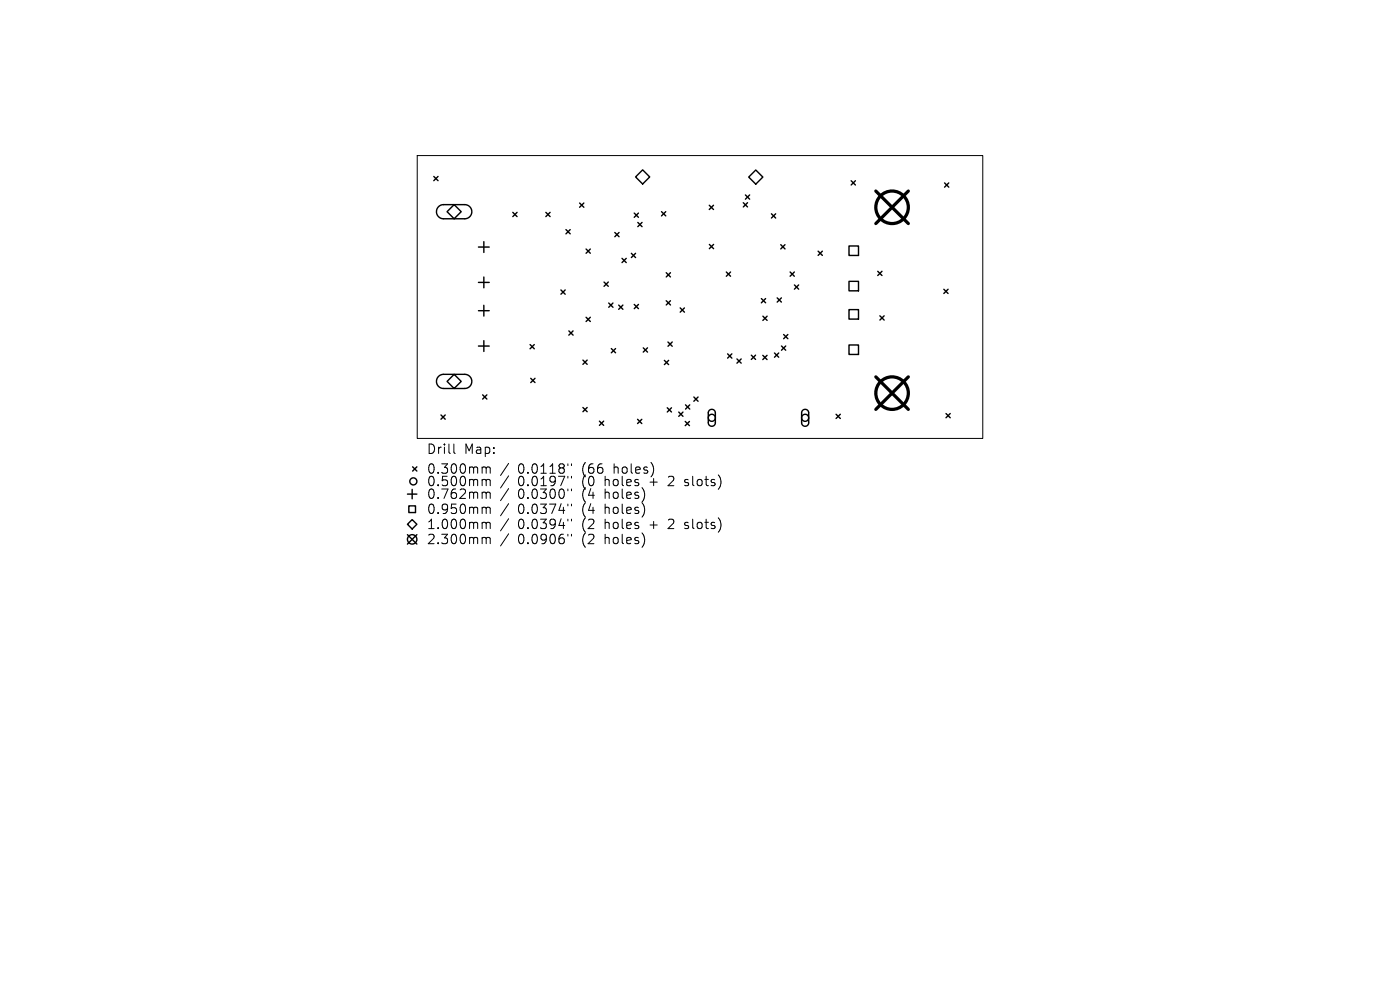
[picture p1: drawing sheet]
<svg xmlns="http://www.w3.org/2000/svg" width="297mm" height="210mm" viewBox="0 0 297 210" stroke-linecap="round" stroke-linejoin="round" font-family="sans-serif">
<defs><g id="words">
<g font-size="2.8">
<text x="90.4" y="96.6">Drill</text>
<text x="90.4" y="100.8">0.300mm</text>
<text x="98.4" y="96.6">Map:</text>
<text x="109.9" y="100.8">0.0118&quot;</text>
<text x="123.6" y="100.8">(66</text>
<text x="130.5" y="100.8">holes)</text>
<text x="90.4" y="103.4">0.500mm</text>
<text x="90.4" y="106.1">0.762mm</text>
<text x="109.9" y="103.4">0.0197&quot;</text>
<text x="109.9" y="106.1">0.0300&quot;</text>
<text x="123.6" y="103.4">(0</text>
<text x="123.6" y="106.1">(4</text>
<text x="128.6" y="103.4">holes</text>
<text x="128.6" y="106.1">holes)</text>
<text x="138.3" y="103.4">+</text>
<text x="142.5" y="103.4">2</text>
<text x="146.1" y="103.4">slots)</text>
<text x="90.4" y="109.3">0.950mm</text>
<text x="90.4" y="112.5">1.000mm</text>
<text x="109.9" y="109.3">0.0374&quot;</text>
<text x="109.9" y="112.5">0.0394&quot;</text>
<text x="123.6" y="109.3">(4</text>
<text x="123.6" y="112.5">(2</text>
<text x="128.6" y="109.3">holes)</text>
<text x="128.6" y="112.5">holes</text>
<text x="138.3" y="112.5">+</text>
<text x="142.5" y="112.5">2</text>
<text x="146.1" y="112.5">slots)</text>
<text x="90.4" y="115.7">2.300mm</text>
<text x="109.9" y="115.7">0.0906&quot;</text>
<text x="123.6" y="115.7">(2</text>
<text x="128.6" y="115.7">holes)</text>
</g>
</g></defs>
<g fill="none" stroke="#000" stroke-width=".21">
<path d="M88.5 33h120v60h-120zM96.3 94.2v1.7l.3 .3M102.6 99.1h.3l.2 .2M103.1 99.3l.3-.2 .5 .1 .1 1.2M103.1 99.3v1.1M107.9 98.3l-1.7 2.6M120.5 98.4v.4M121.2 98.4v.4M102.6 101.7h.3l.2 .3M102.6 104.4h.3l.2 .3M102.6 107.6h.3l.2 .3M102.6 110.8h.3l.2 .3"/>
<path d="M102.6 114h.3l.2 .3M103.1 102v1M103.1 104.7v1M103.1 107.9v1M103.1 111.1v1M103.1 114.3v1M103.1 102l.3-.3 .5 .1 .1 1.2M103.1 104.7l.3-.3 .5 .1 .1 1.2M103.1 107.9l.3-.3 .5 .1 .1 1.2M103.1 111.1l.3-.3 .5 .1 .1 1.2M103.1 114.3l.3-.3 .5 .1 .1 1.2M107.9 100.9l-1.7 2.6"/>
<path d="M107.9 103.6l-1.7 2.6M107.9 106.8l-1.7 2.6M107.9 110l-1.7 2.6M107.9 113.2l-1.7 2.6M120.5 101v.4M120.5 103.7v.4M120.5 106.9v.4M120.5 110.1v.4M120.5 113.3v.4M121.2 101v.4M121.2 103.7v.4M121.2 106.9v.4"/>
<path d="M121.2 110.1v.4M121.2 113.3v.4M145.2 102.9l.2 .1M145.2 112l.2 .1M145.3 101.8v.5M145.3 110.9v.5"/>
</g>
<g fill="none" stroke="#000" stroke-width=".3">
<path d="M92 37.4l.9 .9M92.9 37.4l-.9 .9M136.3 36l1.5 1.5-1.5 1.5-1.5-1.5zM160.3 36.1l1.5 1.5-1.5 1.5-1.5-1.5zM180.6 38.3l.9 .9M181.5 38.3l-.9 .9M200.4 38.8l.9 .9M201.3 38.8l-.9 .9M93 43.8l1-.4h4.6a1.5 1.5 0 0 1 1.5 1.5 1.5 1.5 0 0 1-1.5 1.5h-4.5a1.5 1.5 0 0 1-1.4-.9 1.5 1.5 0 0 1 .3-1.7zM94.8 44.9l1.5-1.5 1.5 1.5-1.5 1.5zM101.5 52.4h2.3M101.5 59.9h2.3"/>
<path d="M102.6 51.3v2.3M102.6 58.8v2.3M108.8 45l.9 .9M109.7 45l-.9 .9M115.8 45l.9 .9M116.7 45l-.9 .9M120.1 48.7l.9 .9M121 48.7l-.9 .9M123 43.1l.9 .9M123.9 43.1l-.9 .9M124.3 52.8l.9 .9M125.2 52.8l-.9 .9"/>
<path d="M128.1 59.8l.9 .9M129 59.8l-.9 .9M130.4 49.3l.9 .9M131.3 49.3l-.9 .9M132 54.8l.9 .9M132.9 54.8l-.9 .9M133.9 53.7l.9 .9M134.5 45.2l.9 .9M134.8 53.7l-.9 .9M135.3 47.2l.9 .9M135.4 45.2l-.9 .9M136.2 47.2l-.9 .9"/>
<path d="M140.3 44.9l.9 .9M141.2 44.9l-.9 .9M141.3 57.9l.9 .9M142.2 57.9l-.9 .9M150.5 43.5l.9 .9M150.5 51.9l.9 .9M151.4 43.5l-.9 .9M151.4 51.9l-.9 .9M154.1 57.7l.9 .9M155 57.7l-.9 .9M157.7 43l.9 .9M158.1 41.4l.9 .9"/>
<path d="M158.6 43l-.9 .9M159 41.4l-.9 .9M163.7 45.4l.9 .9M164.6 45.4l-.9 .9M165.6 51.9l.9 .9M166.5 51.9l-.9 .9M167.6 57.7l.9 .9M168.5 57.7l-.9 .9M173.6 53.3l.9 .9M174.5 53.3l-.9 .9M180.1 52.2h2v2h-2zM180.1 59.7h2v2h-2z"/>
<path d="M186.2 57.5l.9 .9M187.1 57.5l-.9 .9M93 79.8l1-.4h4.6a1.5 1.5 0 0 1 1.5 1.5 1.5 1.5 0 0 1-1.5 1.5h-4.5a1.5 1.5 0 0 1-1.4-.9 1.5 1.5 0 0 1 .3-1.7zM96.3 79.4l1.5 1.5-1.5 1.5-1.5-1.5zM101.5 65.9h2.3M101.5 73.4h2.3M102.6 64.8v2.3M102.6 72.3v2.3M112.4 73.1l.9 .9M113.3 73.1l-.9 .9M119 61.5l.9 .9M119.9 61.5l-.9 .9"/>
<path d="M120.7 70.2l.9 .9M121.6 70.2l-.9 .9M123.7 76.4l.9 .9M124.3 67.3l.9 .9M124.6 76.4l-.9 .9M125.2 67.3l-.9 .9M129.1 64.3l.9 .9M129.7 73.9l.9 .9M130 64.3l-.9 .9M130.6 73.9l-.9 .9M131.2 64.7l.9 .9M132.1 64.7l-.9 .9"/>
<path d="M134.5 64.6l.9 .9M135.4 64.6l-.9 .9M136.5 73.8l.9 .9M137.4 73.8l-.9 .9M140.9 76.4l.9 .9M141.3 63.8l.9 .9M141.7 72.6l.9 .9M141.8 76.4l-.9 .9M142.2 63.8l-.9 .9M142.6 72.6l-.9 .9M144.3 65.3l.9 .9M145.2 65.3l-.9 .9"/>
<path d="M154.4 75.1l.9 .9M155.3 75.1l-.9 .9M156.3 76.1l.9 .9M157.2 76.1l-.9 .9M159.4 75.3l.9 .9M160.3 75.3l-.9 .9M161.5 63.3l.9 .9M161.8 75.4l.9 .9M161.8 67.1l.9 .9M162.4 63.3l-.9 .9M162.7 75.4l-.9 .9M162.7 67.1l-.9 .9"/>
<path d="M164.3 74.9l.9 .9M164.9 63.2l.9 .9M165.2 74.9l-.9 .9M165.8 63.2l-.9 .9M165.8 73.4l.9 .9M166.2 71l.9 .9M166.7 73.4l-.9 .9M167.1 71l-.9 .9M168.5 60.4l.9 .9M169.4 60.4l-.9 .9M180.1 65.7h2v2h-2zM180.1 73.2h2v2h-2z"/>
<path d="M186.7 67l.9 .9M187.6 67l-.9 .9M200.2 61.4l.9 .9M201.1 61.4l-.9 .9M87.5 99l.9 .9M88.4 99l-.9 .9M93.5 88l.9 .9M94.4 88l-.9 .9M102.4 83.8l.9 .9M103.3 83.8l-.9 .9M112.6 80.3l.9 .9M113.5 80.3l-.9 .9"/>
<path d="M123.7 86.4l.9 .9M124.6 86.4l-.9 .9M127.2 89.3l.9 .9M128.1 89.3l-.9 .9M135.3 88.9l.9 .9M136.2 88.9l-.9 .9M141.6 86.5l.9 .9M142.5 86.5l-.9 .9M144 87.4l.9 .9M144.9 87.4l-.9 .9M145.4 89.4l.9 .9M145.4 85.9l.9 .9"/>
<path d="M146.3 89.4l-.9 .9M146.3 85.9l-.9 .9M147.2 84.2l.9 .9M148.1 84.2l-.9 .9M150.5 87a.75 .75 0 0 1 .8-.1 .75 .75 0 0 1 .5 .7v2.1a.75 .75 0 0 1-.8 .7 .75 .75 0 0 1-.7-.7v-2.2zM170.3 87a.75 .75 0 0 1 .8-.1 .75 .75 0 0 1 .5 .7v2.1a.75 .75 0 0 1-.8 .7 .75 .75 0 0 1-.7-.7v-2.2zM177.4 87.9l.9 .9M178.3 87.9l-.9 .9M200.7 87.7l.9 .9M201.6 87.7l-.9 .9M86.4 111.2l1-1 1 1-1 1zM86.4 104.8h2"/>
<path d="M86.4 113.4l2 2M86.7 107.3h1.4v1.4h-1.4zM87.4 103.8v2M88.4 113.4l-2 2"/>
<circle cx="151" cy="88.6" r=".75"/>
<circle cx="170.8" cy="88.6" r=".75"/>
<circle cx="87.4" cy="114.4" r="1"/>
<circle cx="87.7" cy="102.1" r=".75"/>
</g>
<g fill="none" stroke="#000" stroke-width=".69">
<path d="M185.8 40.5l6.9 6.9M192.7 40.5l-6.9 6.9M185.8 79.9l6.9 6.9M192.7 79.9l-6.9 6.9"/>
<circle cx="189.2" cy="44" r="3.4"/>
<circle cx="189.2" cy="83.4" r="3.4"/>
</g>
<use href="#words"/>
</svg>
